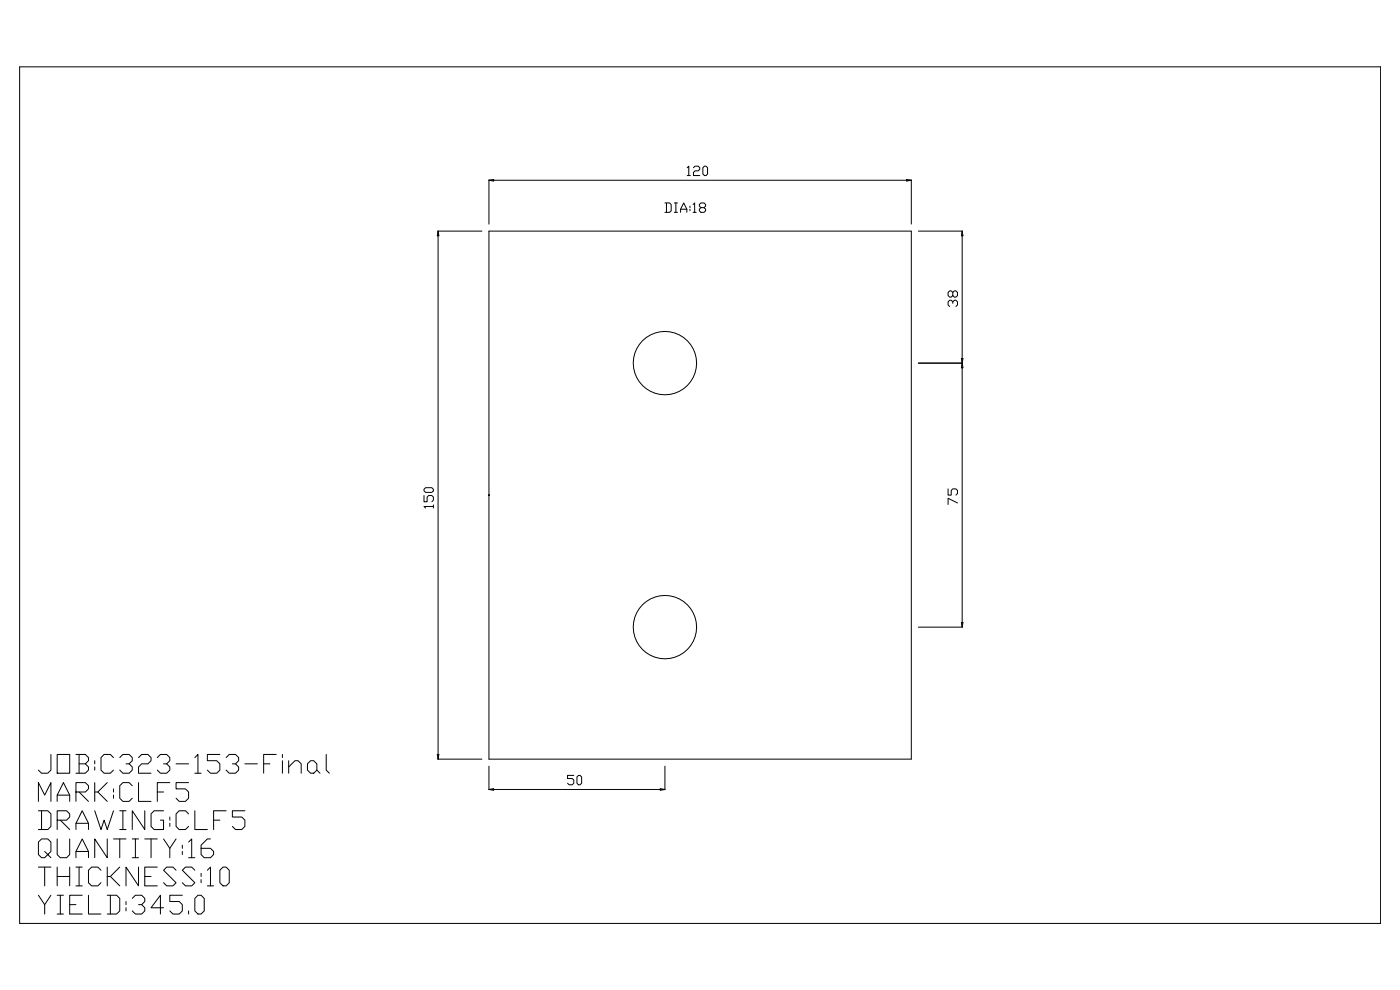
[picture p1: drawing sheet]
<svg xmlns="http://www.w3.org/2000/svg" width="420mm" height="297mm" viewBox="0 0 420 297" stroke-linecap="round" stroke-linejoin="round" font-family="sans-serif">
<g fill="none" stroke="#000" stroke-width=".3">
<path d="M5.9 20h408.1v256.9h-408.1zM146.6 54v13.2M146.6 54.1h126.7M146.6 54.1l1.4-.3v.5zM206.1 50.3l.5-.5v2.8M206.1 52.6h.9M208 50.3l.4-.5h1l.4 .5v.5l-.4 .4h-1l-.4 .5v.9h1.8M210.8 50.3l.5-.5h.4l.5 .5v1.9l-.5 .4h-.4l-.5-.4zM271.9 53.8l1.4 .3-1.4 .2zM273.3 54v13.2M131.3 69.3h13.2M131.4 69.3v158.3"/>
<path d="M131.4 69.3l.2 1.4h-.5zM146.6 69.3h126.7v158.3h-126.7zM199.4 60.9h1.4l.5 .4v1.9l-.5 .5h-1.4M199.9 60.9v2.8M202.2 60.9h1M202.2 63.7h1M202.7 60.9v2.8M204.1 63.7v-1l.9-1.8 1 1.8v1M204.1 62.7h1.9M206.9 61.8v.5M206.9 62.7v.5M207.9 61.3l.4-.4v2.8"/>
<path d="M207.9 63.7h.9M210.2 62.3l-.5-.5v-.5l.5-.4h.9l.5 .4v.5l-.5 .5h-.9l-.5 .4v.5l.5 .5h.9l.5-.5v-.5l-.5-.4M275.4 69.3h13.2M288.5 69.3l.3 1.4h-.5zM288.5 69.3v118.8M285.7 91v-.5l-.4-.5h-.5l-.5 .5v.9l.5 .5M285.7 90.5l.5-.5h.5l.4 .5v.9l-.4 .5M285.7 87.7l.5-.5h.5l.4 .5v.9l-.4 .5h-.5l-.5-.5v-.9l-.4-.5h-.5l-.5 .5v.9l.5 .5h.5l.4-.5M275.4 108.9h13.2M288.3 107.5l.5 2.8h-.5l.5-2.8zM127.2 148.6v1.9h.9v-1.4l.5-.5h.9l.5 .5v.9l-.5 .5M127.6 146.2h1.9l.5 .5v.5l-.5 .4h-1.9l-.4-.4v-.5z"/>
<path d="M130 151.9h-2.8l.4 .4M130 151.4v.9M146.5 148.5h.2M146.7 148.5h-.1M284.3 146.6v1.9h1v-1.4l.4-.5h1l.4 .5v.9l-.4 .5M287.1 150.8l-2.8-1.4v1.9M275.4 188.1h13.2M288.3 186.6h.5l-.3 1.5zM15.3 226.2v4.7l-1 1h-1.8l-1-1M17.1 226.2h3.8v5.7h-3.8zM17.1 238.4h3.8M22.8 237.5h2.8l.9-1v-.9l-.9-.9h-2.8v5.6"/>
<path d="M22.8 226.2h2.8l.9 1v.9l-.9 .9M23.7 229h1.9l.9 1v.9l-.9 1h-2.8M23.7 226.2v5.7M23.7 237.5l2.8 2.8M28.4 228.1v.9M28.4 230v.9M28.4 234.7v5.6M29.3 237.5l2.9 2.8M32.2 234.7l-2.9 2.8h-.9M34 227.2l-.9-1h-1.9l-.9 1v3.7l.9 1h1.9l.9-1M34 236.5v1M34 238.4v1"/>
<path d="M35.9 227.2l1-1h1.8l1 1v.9l-1 .9h-.9M38.7 229l1 1v.9l-1 1h-1.8l-1-1M39.7 235.6l-1-.9h-1.8l-1 .9v3.8l1 .9h1.8l1-.9M41.5 234.7v5.6h3.8M41.5 227.2l1-1h1.9l.9 1v.9l-.9 .9h-1.9l-1 1v1.9h3.8M47.2 227.2l.9-1h1.9l.9 1v.9l-.9 .9h-1M47.2 237.5h1.8M50 229l.9 1v.9l-.9 1h-1.9l-.9-1M50.9 234.7h-3.7v5.6M52.8 229h3.8M56.6 234.7h-3.8v1.8h2.8l1 1v1.9l-1 .9h-1.9l-.9-.9M58.4 227.2l1-1v5.7"/>
<path d="M58.4 231.9h1.9M65.9 226.2h-3.7v1.9h2.8l.9 .9v1.9l-.9 1h-1.9l-.9-1M67.8 227.2l1-1h1.8l1 1v.9l-1 .9h-.9M70.6 229l1 1v.9l-1 1h-1.8l-1-1M73.4 229h3.8M79.1 229h1.8M82.8 226.2h-3.7v5.7M84.7 226.2v1M84.7 228.1v3.8M86.6 230l1.9-1.9h.9l.9 .9v2.9M86.6 228.1v3.8M93.1 228.1h1l.9 .9v1.9l-.9 1h-1l-.9-1v-1.9z"/>
<path d="M95 230.9l1 1M97.8 226.2v4.7l1 1M131.1 226.2h.5l-.2 1.4zM131.3 227.6h13.2M146.6 229.7v7.1M146.6 236.7l1.4-.2v.5zM146.6 236.7h52.8M172.1 232.5h-1.9v.9h1.4l.5 .5v1l-.5 .4h-.9l-.5-.4M173.5 232.5h.5l.4 .5v1.9l-.4 .4h-.5l-.5-.4v-1.9zM198 236.5l1.4 .2-1.4 .3zM199.4 229.7v7.1M11.5 243.1h2.8l1 1v3.7l-1 .9h-2.8"/>
<path d="M11.5 240.3v-5.6l1.9 3.7 1.9-3.7v5.6M12.5 243.1v5.6M13.4 255.3l.9 1-.9 .9h-.9l-1-.9v-3.8l1-.9h1.8l1 .9v2.8l-1 1 1 .9M17.1 251.6v4.7l1 .9h1.9l.9-.9v-4.7M17.1 245.9h2.9l.9-.9v-.9l-.9-1h-2.9v5.6M17.1 240.3v-1.9l1.9-3.7 1.9 3.7v1.9M18.1 245.9l2.8 2.8M22.8 257.2v-1.9l1.9-3.7 1.8 3.7v1.9M22.8 248.7v-1.8l1.9-3.8 1.8 3.8v1.8M22.8 255.3h3.7M22.8 246.9h3.7M28.4 243.1l1.9 5.6 .9-2.8 1 2.8 1.8-5.6"/>
<path d="M32.2 251.6v5.6l-3.8-5.6v5.6M34 251.6h3.8M35.9 251.6v5.6M35.9 243.1h1.9M35.9 248.7h1.9M36.9 243.1v5.6M39.7 251.6h1.8M39.7 257.2h1.8M40.6 251.6v5.6M43.4 243.1v5.6l-3.7-5.6v5.6M43.4 251.6h3.8M45.3 251.6v5.6"/>
<path d="M49 251.6l1.9 2.8v2.8M49 243.1h-2.8l-.9 1v3.7l.9 .9h2.8v-2.8h-.9M50.9 245v.9M50.9 246.9v.9M52.8 251.6l-1.9 2.8M54.7 253.4v1M54.7 255.3v1M56.6 252.5l.9-.9v5.6M56.6 244.1l-1-1h-1.9l-.9 1v3.7l.9 .9h1.9l1-.9M56.6 257.2h1.8M58.4 243.1v5.6h3.8M63.1 251.6h-.9l-1.9 1.8v2.9l.9 .9h1.9l1-.9v-1l-1-.9h-2.8"/>
<path d="M64.1 245.9h1.8M67.8 243.1h-3.7v5.6M73.4 243.1h-3.7v1.9h2.8l.9 .9v1.9l-.9 .9h-1.9l-.9-.9M11.5 268.4l1.9 2.9v2.8M11.5 260h3.8M13.4 260v5.6M15.3 268.4l-1.9 2.9M17.1 268.4h1.9M17.1 274.1h1.9M17.1 260v5.6M17.1 262.8h3.8M18.1 268.4v5.7"/>
<path d="M20.9 271.3h1.9M20.9 260v5.6M22.8 260h1.9M22.8 265.6h1.9M23.7 260v5.6M24.7 268.4h-3.8v5.7h3.8M26.5 268.4v5.7h3.8M30.3 260.9l-1-.9h-1.8l-1 .9v3.8l1 .9h1.8l1-.9M32.2 268.4h2.8l.9 1v3.7l-.9 1h-2.8M32.2 260v5.6M33.1 268.4v5.7M33.1 262.8l2.8 2.8"/>
<path d="M35.9 260l-2.8 2.8h-.9M37.8 270.3v1M37.8 272.2v.9M39.7 269.4l.9-1h1.9l.9 1v.9l-.9 1h-1M41.5 260v5.6l-3.7-5.6v5.6M42.5 271.3l.9 .9v.9l-.9 1h-1.9l-.9-1M43.4 262.8h1.9M47.2 260h-3.8v5.6h3.8M49 272.2h-3.7l2.8-3.8v5.7M52.8 260.9l-.9-.9h-1.9l-1 .9 3.8 3.8-.9 .9h-1.9l-1-.9M54.7 268.4h-3.8v1.9h2.8l1 1v1.8l-1 1h-1.8l-1-1M56.6 273.1v1"/>
<path d="M58.4 260.9l-.9-.9h-1.9l-.9 .9 3.7 3.8-.9 .9h-1.9l-.9-.9M59.4 268.4h.9l.9 1v3.7l-.9 1h-.9l-1-1v-3.7zM60.3 261.9v.9M60.3 263.8v.9M62.2 260.9l.9-.9v5.6M62.2 265.6h1.9M65.9 260.9l1-.9h.9l1 .9v3.8l-1 .9h-.9l-1-.9z"/>
<circle cx="199.4" cy="108.9" r="9.5"/>
<circle cx="146.6" cy="148.5" r=".11"/>
<circle cx="199.4" cy="188.1" r="9.5"/>
</g>
</svg>
